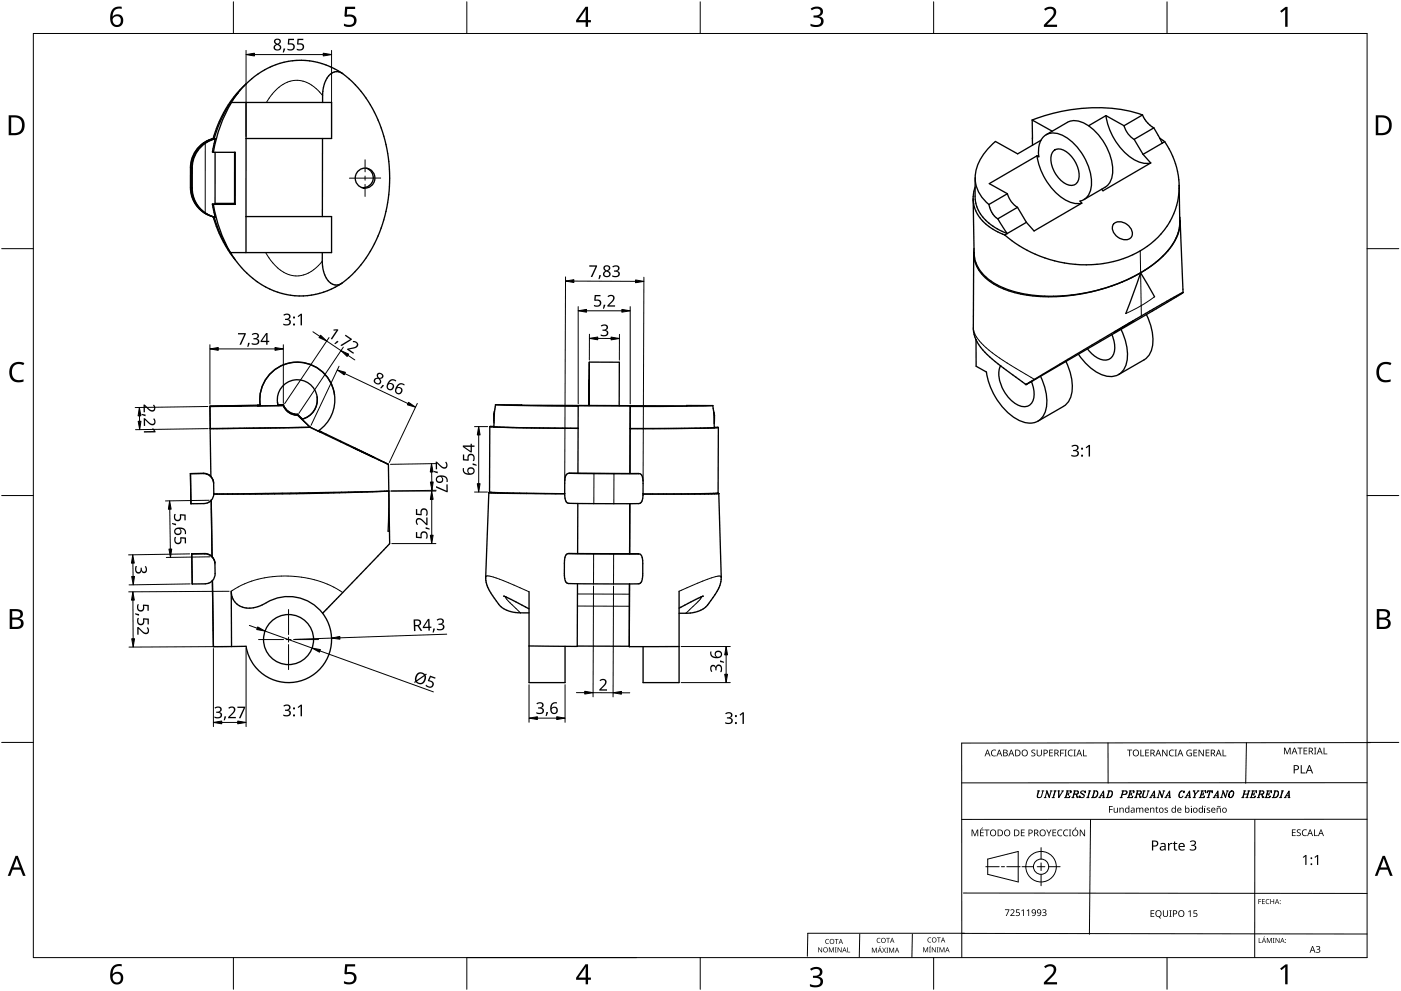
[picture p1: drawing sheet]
<svg xmlns="http://www.w3.org/2000/svg" width="420mm" height="297mm" viewBox="0 0 420 297" stroke-linecap="round" stroke-linejoin="round" font-family="sans-serif">
<g fill="none" stroke="#000" stroke-width=".4">
<path d="M71.5 27.8l-2.2 2.9M71.5 27.8l-2.5 3.3-2 3.3-1.5 3.5-1.3 3.8M73.7 25.2l-3.3 3.5-2.7 3.9-2.1 4.2-1.7 4.7M73.7 25.2l-2.2 2.6M73.8 30.7v10.8M102.6 22a38.1 38.1 0 0 1 14.2 28.4v5.9l-.8 6-1.7 6.1-2.3 5.2a32.6 32.6 0 0 1-9.5 11.3M102.6 22a3.3 3.3 0 0 0-4.8 2 13.1 13.1 0 0 0-1.1 6.7M102.6 22l-2.3-1.4-2.8-1.2-2.9-.8-2.7-.4-2.9-.1-2.5 .3-2.8 .7-2.5 .9a25.5 25.5 0 0 0-7.5 5.2M309.6 36l6 3.3M309.6 36v7.5M331.7 34.7a18.6 18.6 0 0 0 9.7 13.8 5.9 5.9 0 0 0 3.7 .4M331.7 34.7l-5.2 3"/>
<path d="M331.7 34.7l5.4 3M337.1 37.7l.1 .3a7.1 7.1 0 0 0 2.9 3.8M342.6 34.5a8.1 8.1 0 0 0 3.4 3.8M342.6 34.5l-5.5 3.2M342.6 34.5a49.3 49.3 0 0 0-31.1 .8l-1.9 .7M346 38.3l-5.9 3.5M346 38.3l1.8 3.1M62 42.7a9 9 0 0 0-4.3 7.7l-.1 6a9 9 0 0 0 6.5 8.6M63.9 41.5a8.9 8.9 0 0 0-6.8 8.7v6a9 9 0 0 0 5.1 8.2M64 45.7h6.5v15.6M64.1 41.5l-1 .4a9 9 0 0 0-5.8 8.4v6a9 9 0 0 0 6.8 8.7M64.1 41.5h-.2"/>
<path d="M64.1 41.5h.1M64.1 41.5v.2M64.4 42.4l-.7 3.2 .3 .1M64.5 41.6l-2.5 1.1M64.5 41.6l-.3 .1a8.9 8.9 0 0 0-6.7 8.6v6a9 9 0 0 0 6.5 8.7M64.5 41.6h.1M64.5 45.7v15.5h-.8M64.5 41.6l-.1 .8M70.4 45.7l-.1 15.5M73.8 41.5v23.4M73.8 41.5h25.6v-10.8h-30a41.8 41.8 0 0 0-5.4 15M96.7 41.5v23.4"/>
<path d="M109.9 50.4a3 3 0 0 1 2 3.6 3 3 0 0 1-3.4 2.2M291.8 59.6l.3 16.1a11.3 11.3 0 0 0 6.9 9.6M291.8 59.6a11.5 11.5 0 0 0 7.4 9.9l2.1 .9M292.4 56.1l-.6 3.5M292.5 53.3l-.1 5.5a11.5 11.5 0 0 0 7 10l2.7 1.2M302.1 58.1l.1 .3a7.1 7.1 0 0 0 2.9 3.8M302.1 58.1l-5.5 3.2M311 46.7l.5 .3a6.5 6.5 0 0 1 2.2-6.6 6.9 6.9 0 0 1 7.7 2 16.5 16.5 0 0 1 5.7 14.5 4.1 4.1 0 0 1-3.2 3.4l.5 .6M311 46.7l-14.3 8.3 5.4 3.1M311 46.7a18.6 18.6 0 0 0 9.7 13.8 5.9 5.9 0 0 0 3.7 .4M312.2 42l-7 4.1-6.7-3.7a14.9 14.9 0 0 0-6 11.5 10.5 10.5 0 0 0 4.1 7.4M313.7 40.4l6.4-3.7a6.9 6.9 0 0 1 7.6 2 16.5 16.5 0 0 1 5.8 14.5 4.6 4.6 0 0 1-2.1 2.9l-6.3 3.7"/>
<path d="M315.9 45.3a2.87 2.87 0 0 1 3.8 .1 8.9 8.9 0 0 1 3.8 8.3 2.59 2.59 0 0 1-4.4 1.1 8.9 8.9 0 0 1-3.8-8.3zM340.1 41.8l2.7 4.5M342.8 46.3l2.3 2.6M345.1 48.9l-14.3 8.3-.4-.5M347.8 41.4l1.5 1.1M347.8 41.4l.8 1.5M349.3 42.5a22.2 22.2 0 0 1-8.6 33.4 36.5 36.5 0 0 1-39.4-5.5M349.3 42.5l-6.5 3.8M353.6 55.6l.2 10.9a15.6 15.6 0 0 1-6.3 11.4l-2.6 2-2.8 1.9M63.7 61.2l.8 3.7M63.7 61.2l.3 .1M63.9 65l1.3 3.7 1.6 3.4 1.8 3.2 1.9 2.5"/>
<path d="M64 65l.3 .1M64 61.3a42.1 42.1 0 0 0 5.1 14.4M64 61.3h6.5M64 65h.1M64.1 65h.1M64.1 65l.3 .1M64.2 65.1a38.5 38.5 0 0 0 4.9 10.6M64.3 65.1h.1M64.3 65.1h.2M64.4 65.1h.1M64.5 64.9v.1M64.5 64.9v.2"/>
<path d="M64.5 61h5.8M69.1 75.7l.3 .4M69.4 76.1l1.1 1.7M70.3 61.2h.1M70.3 61.2l.2 .1M70.5 77.8l.3 .4a28.5 28.5 0 0 0 5.8 5.9M73.8 64.9v10.8M73.8 64.9h25.6v10.8h-30.3M96.7 75.7a12.5 12.5 0 0 0 1.4 8.1 3 3 0 0 0 4.4 1.1M292 75.7a11.3 11.3 0 0 0 7.2 10.1l4.1 1.6 5 1.1 5.2 .4 5.9-.2 5.8-.8 6-1.5 5.8-2.1 5.1-2.5M292 75.7l-.1 22.5M292.1 74.5l-.1 1.2"/>
<path d="M296.6 61.3a6.4 6.4 0 0 0 2.6 4.3M299.2 65.6l2.9 4.4M302.1 70l-.8 .4M305.1 62.2l-5.9 3.4M305.1 62.2l2.7 4.4M307.8 66.6l-5.7 3.4M324.4 60.9l-14.3 8.3-2.3-2.6M334.3 66.9a3.8 3.8 0 0 1 5.2 3.7 2.69 2.69 0 0 1-4.3 .5 2.69 2.69 0 0 1-.9-4.2zM353.8 65.1l.1 1.1M353.9 66.2l.9 21.5M353.9 66.2a15.4 15.4 0 0 1-6.4 11.7l-2.5 2-2.9 1.9M76.7 84.1l2.9 1.9 3.1 1.4 3.2 .9 3.5 .4 3.4-.2 3.4-.7 3.2-1.2 3.1-1.7"/>
<path d="M291.9 98.4l.2 1.6 .6 1.8M334.1 99.7l6-3.6zM336.2 98.7a13.6 13.6 0 0 1 1.1 11.7 5.1 5.1 0 0 1-7.2 1.8l-2-1.2-2-1.6-2.7-3.2M336.2 98.7l-16.5 9.6M342.1 81.8l-4.5 12.2M342.1 81.8l-3.6 1.8-3.3 1.4-7.4 2.3-8.1 1.3-4.2 .2-3.8-.1a32.1 32.1 0 0 1-12.7-3.4M342.1 81.8l4.2 7.1M343.8 94.3a13.6 13.6 0 0 1 1.1 11.7l-1.1 1.4-.7 .5-7.6 4.4M343.8 94.3l-7.6 4.4M354.8 87.7l-17 9.6-30.1 18M354.8 87.7l-11 6.6M354.8 87.7h.1"/>
<path d="M95.1 118.9a6 6 0 0 1-4.6 6.7M100.3 118.2a11.2 11.2 0 0 0-12.7-9.6 11.2 11.2 0 0 0-9.6 12.8M100.3 118.2h.1M176.7 113.8v7.7zM176.7 108.5v13zM176.7 108.5l9 .1v13M292.7 101.8l1.7 2.7 2.6 2.7 10.7 8.1M292.7 101.8v8l3.1 1.7a20.3 20.3 0 0 0 9.6 14.4 5.3 5.3 0 0 0 7.8-1.7 13.4 13.4 0 0 0-1.1-11.4M300.1 109.6a9.3 9.3 0 0 0 2.4 9.6 5.4 5.4 0 0 0 6.1 2.4 5.2 5.2 0 0 0 1.1-6.2l-.4-1M307.7 115.3h.1M312.1 112.8l-4.4 2.5M319.7 108.3a13.5 13.5 0 0 1 1 11.6l-1.1 1.4-.7 .5-7.6 4.4"/>
<path d="M319.7 108.3l-7.6 4.5M333.5 100.3a6.5 6.5 0 0 1-.2 6.9 3.6 3.6 0 0 1-4.9-.4l-2.3-2.2M63 121.8l.1 6.7M63 128.4v.1M63 128.5l.2 14.4 .8 1.6M63 128.4h.1M77.3 121.5h.1M77.3 121.5l.7-.1-15 .4M77.3 121.6v.1M77.3 121.6h.8a11.3 11.3 0 0 1 15.6-12.1 11.3 11.3 0 0 1 1.8 19.6l.7 .4M78 121.4h.1M78 121.5h-.7"/>
<path d="M83.2 120.6l.2 1a6 6 0 0 1 4.1-7.6 6 6 0 0 1 7.5 4.3 6 6 0 0 1-4.5 7.4M84.9 121.3a4.5 4.5 0 0 0 4.3 2.9M84.9 121.3h-1.5M84.9 121.3h.1M84.9 121.3l-1.5 .1M85 121.5a4.5 4.5 0 0 0 4.2 2.9M85 121.5v.1M85 121.5l-7.7 .2M85 121.6a4.5 4.5 0 0 0 4.3 2.8M85 121.6l-22 .2M89.2 124.2l1.5 1.4M89.2 124.4h.1"/>
<path d="M89.2 124.4l3.8 3.6M89.3 124.4l3.7 3.7M93 128l3.2 1.5M93 128v.1M93 128.1l-29.9 .4M93 128.1l23.4 11M93 128.1l-30 .4M95.6 129.1l.6 .3M95.6 129.1l20.8 10M96.2 129.4h.1M96.2 129.4v.1M96.2 129.5v.1"/>
<path d="M105.9 134.1l6 2.9zM116.4 139.1l.5 23.8-20.2 20.9M146.9 127.9h.1M146.9 127.9l-.1 19.6M146.9 127.9l26.5 .5M148 127.8l.1 .1M148.1 127.9l25.3 .5M148.1 127.8l-1.2 .1M148.3 123.3l-.2 4.6M148.6 121.3l24.8 .5M148.6 121.3l57.3 .4M148.6 121.3l-.5 2.9v2.6"/>
<path d="M173.4 128.4h.1M173.4 121.8l-.1 20.1M176.7 121.5h.1M185.7 121.6h.1M189 128.5h.1M189 121.7l-.1 20.2 .1-13.4M189 121.7l-15.6-.1v.2M205.9 121.5v.2M205.9 121.5l7.9 .1M213.8 121.6l.3 1.9M213.8 121.6l-15.2 .2h-9.6v-.1M214.1 123.5v.1"/>
<path d="M214.1 123.6l.2 .8-.1 2.6M214.1 123.6l.1 4.6M214.2 128.1h1.2M214.2 128.2l-25.2 .3M214.3 128.1h.1M214.3 128.2h-.1M214.4 128.1l-.1 .1M214.5 128.2l-25.5 .3M215.4 128.1h.1M215.4 128.2h-.9M215.4 128.1v19.7M57.1 142l.5-.1a9.4 9.4 0 0 1 4.9 .3l.7 .6"/>
<path d="M57.1 142h2.8a3.3 3.3 0 0 1 4.1 2.5M57.1 142l.2 9M57.3 151h.1M63 142.5h-.1M63 142.5h.1M63.3 149.9l.3 16.9-.8-.6-.9-.3-4.4 .1M63.3 149.9l.3 17 .8 1.7M63.4 149.9l-.9 .7-.8 .3-4.4 .1M64 144.5h.1M64 144.5l.1 3.6M64.1 148.1l-.3 1.2-.4 .6M116.5 147.2l-26.4 .8-26 .1"/>
<path d="M116.5 147.2l-52.4 .9M116.5 147.2l.1 4.4-.2 7.6M146.6 147.7l-.9 25.2M146.6 147.7h.1M146.6 147.7l22.7 .3M146.8 147.5l22.5 .5M146.8 147.5l-.2 .2M169.3 148l.2 1.6 .3 .8a1.97 1.97 0 0 0 2.1 .5l18.3 .1a1.95 1.95 0 0 0 2.1-.5l.4-.8 .1-1.6M170.7 141.9h20.9M173.3 150.9l-.1 15M188.9 151l-.1 15M191.5 141.9h-20.8a1.62 1.62 0 0 0-1.3 1.9l-.1 4.2"/>
<path d="M191.6 141.9a1.63 1.63 0 0 1 1.2 2v4.2M191.6 141.9h-.1M215.4 147.8l.2 .2M215.4 147.8l-22.6 .3M215.6 148l-22.8 .1M215.6 148l.7 25.7-.8 2.8-2.5 3.7a8.1 8.1 0 0 1-8.1 3.6h-1.2M215.6 148h.1M57.5 166h2.8a3.3 3.3 0 0 1 4.1 2.6M57.5 166l.2 9M57.6 175h.1M63.7 174l.3 19.8h5.4M63.7 174l.3 19.8"/>
<path d="M63.7 174l-.8 .7-.8 .2-4.4 .1M64.4 168.6h.1M64.4 168.6l.1 3.8-.8 1.6M145.7 172.9l.2 2.2M145.7 172.9h.1M145.9 175.1l1.1 2.4 2.6 3.6M151.1 178.7h.1M151.1 178.7l7.6 3.8M158.7 177.4v27.2h10.8v-10.9M169.9 166.1l.7-.2 18.8 .1a3.3 3.3 0 0 1 2.9 .4l.4 1.6 .1 4a2.66 2.66 0 0 1-1.2 3l-19.8-.1a1.97 1.97 0 0 1-2-.4l-.5-1.8v-3.8l.1-1.8zM170.6 165.9l20.9 .1M173.2 175l-.1 18.8-14.4-.2"/>
<path d="M203.7 177.2v27.4h-10.8v-10.8M210.8 178.7l-7.1 3.6M210.9 178.7h-.1M64 193.8h.1M96.7 183.8a12.9 12.9 0 0 1-5 19.7 12.9 12.9 0 0 1-17.9-9.8l-4.4 .1M96.7 183.8a13.2 13.2 0 0 0-18-2.5 6.4 6.4 0 0 1-8.6-1.4l-.6-1.3-.2-1.4 .1 16.6M149.5 181.1a9.1 9.1 0 0 0 8.1 2.6h1.1M173.1 193.7l15.6 .1M188.8 181.7v-6.7l-.1 18.8M203.7 193.8h-15"/>
<circle cx="109.5" cy="53.4" r="2.98"/>
<circle cx="86.5" cy="191.7" r="7.5"/>
</g>
<g fill="none" stroke="#000" stroke-width=".3">
<path d="M96.7 28.6a9.4 9.4 0 0 0-9.2-4.4 12.7 12.7 0 0 0-7.6 6.5M57.1 56.2l.2 .1M57.1 50.2l.2 .1M57.5 56.3l.1 .1M57.5 50.3l.2 .1M61.2 42.9v.2M61.6 43l-.1 20.8M70.4 45.7l-.1 15.5M61.2 63.6v.1M79.7 75.7a12.2 12.2 0 0 0 8.5 7 9.8 9.8 0 0 0 8.5-4.4M342 75.2l.3 19.5M291.9 98.2v.2"/>
<path d="M291.9 98.4h.1M291.9 98.4a11.8 11.8 0 0 0 4.7 6.6l4.8 3.4 8.8 5.3M346.2 88.9v.1a41.5 41.5 0 0 1-8.6 5M61 141.9h.1M116.4 159.2h.1M116.8 159.2h-.4M170.7 141.9h20.8M178.1 142v9M184.1 142v9M61.4 165.9v.1M69.3 177.2l.3-.2a31.7 31.7 0 0 1 26.2-2.8l3.5 1.4 3.5 2M145.7 172.9a2.35 2.35 0 0 1 2.5 .1l10.5 4.4"/>
<path d="M151.7 178.9a12.4 12.4 0 0 0 3.6 4l.8 .8M170.6 165.9l20.8 .1M173.2 178l15.6 .1M178 166v9M184 166v9M210.3 178.9l-.6 1.1-4 3.8M216.3 172.9a1.86 1.86 0 0 0-2.2 .1l-3.7 1.3-6.7 2.9M173.2 181.7h15.6"/>
</g>
<g fill="none" stroke="#000" stroke-width=".3">
<path d="M311.1 237.1h.7M311.4 237.1l-.3 1.7a.75 .75 0 0 0 .7 .3 .75 .75 0 0 0 .6-.6l.4-1.4M311.5 237.1a2.08 2.08 0 0 0-.3 1.9l.2 .1M312.5 237.1h.6M313.1 239.1h.6M313.7 237.1h.3l.7 1.7M314 237.1l-.6 2M315 237.1h.5M315.3 237.1l-.6 2-.7-1.7M315.5 239.1h.7M316.1 237.1h.7M316.4 237.1l-.6 2"/>
<path d="M316.5 237.1l-.6 2M317.2 237.1h.6M317.4 237.1l.1 2 1.3-2M317.5 237.1l.1 1.8M318.4 237.1h.6M319.2 239.1h1.5l.2-.5-.3 .5M319.8 237.1h1.4l-.1 .5v-.5M319.9 238h.6M320.1 237.1l-.6 2M320.2 237.1l-.6 2M320.6 237.6l-.2 .8M321.4 239.1h.7"/>
<path d="M322 237.1h1.1l.3 .3-.2 .5-1.1 .1M322.3 237.1l-.6 2M322.4 237.1l-.6 2M322.6 238l.3 .2 .2 .9 .2-.3M322.9 238.2l.2 .7h.2M323.1 237.1l.2 .5-.3 .4M324.1 237.6l1.1 .8M325.3 237.3l.2-.2-.1 .5a.68 .68 0 0 0-.6-.6 .68 .68 0 0 0-.7 .6l1.1 .8a.67 .67 0 0 1-.7 .7 .67 .67 0 0 1-.7-.6l-.1 .6 .2-.2M325.9 239.1h.7M326.5 237.1h.6M326.8 237.1l-.6 2M326.9 237.1l-.6 2"/>
<path d="M327.9 237.1h.9a1.11 1.11 0 0 1 .4 1.2 1.11 1.11 0 0 1-1 .8h-.9M328.2 237.1l-.6 2M328.3 237.1l-.6 2M328.8 237.1a1.16 1.16 0 0 1 .3 1.2 1.16 1.16 0 0 1-.9 .8M329.5 239.1h.6M329.7 239.1l1.3-2v2M330.1 238.5h.9M330.7 239.1h.5M330.9 237.3l.1 1.8M332.3 237.1h.9a1.11 1.11 0 0 1 .4 1.2 1.11 1.11 0 0 1-1 .8h-.9M332.3 222.7v12M332.6 237.1l-.6 2"/>
<path d="M332.7 237.1l-.6 2M333.2 237.1a1.16 1.16 0 0 1 .3 1.2 1.16 1.16 0 0 1-.9 .8M335.9 239.1h.7M336.5 237.1h1.1l.4 .3-.3 .6-1.1 .1M336.8 237.1l-.6 2M336.9 237.1l-.6 2M337.6 237.1l.3 .5-.6 .5M338.1 239.1h1.4l.2-.5-.3 .5M338.7 237.1h1.4l-.1 .5v-.5M338.8 238h.5M339 237.1l-.6 2M339.1 237.1l-.6 2"/>
<path d="M339.4 237.6l-.2 .8M340.3 239.1h.7M340.9 237.1h1l.4 .3-.2 .5-1.1 .1M341.1 237.1l-.5 2M341.2 237.1l-.5 2M341.4 238l.3 .2 .2 .9 .3-.3M341.7 238.2l.2 .7h.3M341.9 237.1l.3 .5-.4 .4M342.8 237.1h.6M343.1 237.1l-.4 1.7a.75 .75 0 0 0 .7 .3 .75 .75 0 0 0 .6-.6l.4-1.4M343.1 237.1a2.08 2.08 0 0 0-.2 1.9l.2 .1M344.1 237.1h.6"/>
<path d="M344.8 239.1h.5M345 239.1l1.2-2 .1 2M345.3 238.5h.9M345.9 239.1h.6M346.1 237.3l.1 1.8M347 239.1h.5M347.5 237.1h.3l.7 1.7M347.8 237.1l-.6 2M348.8 237.1h.5M349.1 237.1l-.6 2-.7-1.7M349.3 239.1h.6M349.5 239.1l1.3-2 .1 2"/>
<path d="M349.9 238.5h.9M350.5 239.1h.5M350.7 237.3l.1 1.8M354.4 237.1a1.29 1.29 0 0 0-.4 2M355 237.3l.2-.2-.2 .5a.67 .67 0 0 0-.6-.6 .67 .67 0 0 0-.7 .6l-.2 .7a.63 .63 0 0 0 .5 .8 .63 .63 0 0 0 .8-.5M355.3 239.1h.6M355.5 239.1l1.3-2 .1 2M355.9 238.5h.9M356.5 239.1h.5M356.7 237.3l.1 1.8M357.8 237.1h.6M357.8 239.1h.7"/>
<path d="M358 237.1l.4 .9-.3 1.1M358.1 237.1l.4 .9-.3 1.1M359 237.1h.6M359.4 237.1l-.9 .9M359.6 239.1h1.5l.1-.5-.2 .5M360.2 237.1h1.4l-.1 .5v-.5M360.3 238h.6M360.5 237.1l-.6 2M360.6 237.1l-.6 2M361 237.6l-.2 .8M362 239.1h.7M362.3 237.1l-.3 .5 .2-.5h1.4l-.1 .5v-.5"/>
<path d="M362.9 237.1l-.6 2M363 237.1l-.6 2M363.8 239.1h.6M364 239.1l1.3-2v2M364.4 238.5h.9M365 239.1h.5M365.1 237.3l.2 1.8M366 239.1h.6M366.6 237.1h.3l.6 1.7M366.9 237.1l-.6 2M367.8 237.1h.6M368.1 237.1l-.6 2-.6-1.7"/>
<path d="M369.3 237.1a1.4 1.4 0 0 0-.4 2 1.18 1.18 0 0 0 1-.8 1.18 1.18 0 0 0-.3-1.2 1.18 1.18 0 0 0-1 .7 1.18 1.18 0 0 0 .3 1.3M369.6 237.1a1.37 1.37 0 0 1-.4 2M372.4 239.1h.7M372.9 237.1h.7M373.1 238h1.1M373.2 237.1l-.5 2M373.3 237.1l-.5 2M373.6 239.1h.7M373.8 222.6l-.2 12.2M374.2 237.1h.7M374.5 237.1l-.6 2M374.6 237.1l-.6 2"/>
<path d="M374.9 239.1h1.4l.2-.5-.3 .5M375.4 237.1h1.5l-.1 .5v-.5M375.5 238h.6M375.7 237.1l-.5 2M375.8 237.1l-.6 2M376.2 237.6l-.2 .8M377.1 239.1h.6M377.6 237.1h1.1l.4 .3-.2 .5-1.2 .1M377.9 237.1l-.6 2M378 237.1l-.6 2M378.2 238l.3 .2 .2 .9 .2-.3M378.5 238.2l.2 .7h.2"/>
<path d="M378.7 237.1l.2 .5-.3 .4M379.3 239.1h1.5l.2-.5-.3 .5M379.9 237.1h1.4l-.1 .5v-.5M380 238h.6M380.2 237.1l-.6 2M380.3 237.1l-.6 2M380.7 237.6l-.2 .8M382.1 237.1h.9a1.11 1.11 0 0 1 .4 1.2 1.11 1.11 0 0 1-1 .8h-.9M382.4 237.1l-.6 2M382.5 237.1l-.6 2M383 237.1a1.16 1.16 0 0 1 .3 1.2 1.16 1.16 0 0 1-.9 .8M383.7 239.1h.7"/>
<path d="M384.3 237.1h.6M384.6 237.1l-.6 2M384.7 237.1l-.6 2M385.1 239.1h.6M385.3 239.1l1.3-2 .1 2M385.7 238.5h.9M386.3 239.1h.6M386.5 237.3l.1 1.8M410 234.6l-121.6 .1M411 222.6l-122.6 .1v64.3M295.6 259.8h4M296.2 257.5l9.2-2.3v9.2l-9.2-2.3z"/>
<path d="M300.3 259.8h.9M301.9 259.8h4M306.5 259.8h3.4M311.1 259.8h2.3M312.2 254.1v3.4M312.2 258.6v2.3M314.5 259.8h3.4M327 245.7l-.3 34.3M376.3 245.7v41.3M410 245.6h-121.6M288.4 279.8l121.6 .2M288.9 267.7l121.1 .1"/>
<path d="M289.2 279.7h-46.9l-.2 6.9M312.2 262.1v3.4M140.1 287h50.8M257.8 280l-.1 6.9M273.6 280l-.1 6.9"/>
<circle cx="312.2" cy="259.8" r="2.29"/>
<circle cx="312.2" cy="259.8" r="4.6"/>
</g>
<path d="M10 10h400v277h-400z" fill="none" stroke="#000" stroke-width=".3"/>
<g fill="none" stroke="#000" stroke-width=".3">
<path d="M70 .5v9.5M140 .5v9.5M210 .5v9.5M280 .5v9.5M350 .5v9.5M.5 74.5h9.5M410 74.5h9.5M.5 148.5h9.5M410 148.5h9.5M.5 222.5h9.5M410 222.5h9.5M70 287v9.5"/>
<path d="M140 287v9.5M210 287v9.5M280 287v9.5M350 287v9.5"/>
</g>
<g fill="#000">
<path d="M103.5 2h3v.7h-2.4l-.1 1.7a1.98 1.98 0 0 1 2.4 .4 1.98 1.98 0 0 1 .2 2.5 2.88 2.88 0 0 1-3.5 .5v-.7a1.93 1.93 0 0 0 3-.6 1.37 1.37 0 0 0-.5-1.4 1.37 1.37 0 0 0-1.4-.1l-.5 .1-.4-.3zM243.1 2.6a2.32 2.32 0 0 1 3.7 .5 1.47 1.47 0 0 1-1.2 1.8 1.59 1.59 0 0 1 1.4 1.8 1.59 1.59 0 0 1-1.8 1.4l-2.1-.3v-.7a2.12 2.12 0 0 0 3.1-.5 1.21 1.21 0 0 0-1.6-1.3h-.6v-.7a1.53 1.53 0 0 0 2.1-1.1 1.49 1.49 0 0 0-2.6-.4zM313.1 2.7a2.03 2.03 0 0 1 2.1-.8 2.03 2.03 0 0 1 1.6 1.7 3.9 3.9 0 0 1-1.6 2.5l-1.2 1.3h3v.7h-3.9v-.6l1.5-1.6a2.56 2.56 0 0 0 1.3-2.9 1.62 1.62 0 0 0-2.4 .2zM383.9 3.3l1.6-1.2h.6v5.9h-.7l.1-5.2-1.2 1zM3.5 109.3a3.3 3.3 0 0 1 3.8-.5l-.3 .7a2.26 2.26 0 0 0-2.6 0 2.26 2.26 0 0 0-.8 2.6 2.12 2.12 0 0 0 3.1 1.7l.4-.1v.7a2.98 2.98 0 0 1-3.4-.4 2.98 2.98 0 0 1-.8-3.3zM413.5 109.3a3.3 3.3 0 0 1 3.8-.5l-.3 .7a2.26 2.26 0 0 0-2.7 0 2.26 2.26 0 0 0-.7 2.6 2.12 2.12 0 0 0 3.1 1.7l.4-.1v.7a2.98 2.98 0 0 1-3.4-.4 2.98 2.98 0 0 1-.8-3.3zM103.5 289h3v.7h-2.4l-.1 1.7a1.98 1.98 0 0 1 2.4 .4 1.98 1.98 0 0 1 .2 2.5 2.88 2.88 0 0 1-3.5 .4v-.6a1.93 1.93 0 0 0 3-.7 1.37 1.37 0 0 0-.5-1.3 1.37 1.37 0 0 0-1.4-.1l-.5 .1-.4-.3zM242.9 290.4a2.32 2.32 0 0 1 3.7 .6 1.47 1.47 0 0 1-1.2 1.8 1.59 1.59 0 0 1 1.5 1.7 1.59 1.59 0 0 1-1.8 1.4l-2.2-.3v-.7a2.12 2.12 0 0 0 3.1-.5 1.21 1.21 0 0 0-1.6-1.3h-.6v-.6a1.53 1.53 0 0 0 2.1-1.2 1.48 1.48 0 0 0-2.6-.4zM313.1 289.7a2.03 2.03 0 0 1 2.1-.8 2.03 2.03 0 0 1 1.6 1.7 3.9 3.9 0 0 1-1.6 2.5l-1.2 1.3h3v.7h-3.9v-.7l1.5-1.5a2.56 2.56 0 0 0 1.3-2.9 1.62 1.62 0 0 0-2.4 .2zM383.9 290.3l1.6-1.2h.6v5.9h-.7l.1-5.2-1.2 1z"/>
<path d="M33.9 2.6a2.88 2.88 0 0 1 2.6-.6v.7a2.02 2.02 0 0 0-2.7 2.3 1.83 1.83 0 0 1 2.6-.3 1.83 1.83 0 0 1 .3 2.6 2.07 2.07 0 0 1-2.6 .6 2.07 2.07 0 0 1-1.1-2.4 4 4 0 0 1 .9-2.9zM33.7 6.2a1.3 1.3 0 0 0 2.6 0 1.3 1.3 0 0 0-2.6 0z"/>
<path d="M175.6 2h.8v4h.8v.7h-.8v1.3h-.8v-1.3h-2.8v-.6zM175.6 2.8l-2.1 3.2h2.1z"/>
<path d="M2.6 34.6h1.8a2.99 2.99 0 0 1 3 3 2.99 2.99 0 0 1-3.1 2.9h-1.7zM3.4 35.2v4.7h.8a2.35 2.35 0 0 0 2.4-2.1 2.35 2.35 0 0 0-2-2.6z"/>
<path d="M412.6 34.6h1.8a2.99 2.99 0 0 1 3 3 2.99 2.99 0 0 1-3.1 2.9h-1.7zM413.3 35.2v4.7h.9a2.35 2.35 0 0 0 2.4-2.1 2.35 2.35 0 0 0-2-2.6z"/>
<path d="M2.9 182.6h1.7a1.68 1.68 0 0 1 2.3 1.7 1.37 1.37 0 0 1-1.2 1.1 1.61 1.61 0 0 1 1.4 2 1.61 1.61 0 0 1-2.1 1.1h-2.1zM3.7 185.7v2.2h1.2a1.13 1.13 0 0 0 1.4-1.1 1.13 1.13 0 0 0-1.5-1.1zM3.7 183.2v1.9h1.1a1.02 1.02 0 0 0 1.3-1 1.02 1.02 0 0 0-1.4-.9z"/>
<path d="M412.9 182.6h1.7a1.68 1.68 0 0 1 2.3 1.7 1.37 1.37 0 0 1-1.2 1.1 1.61 1.61 0 0 1 1.3 2 1.61 1.61 0 0 1-2 1.1h-2.1zM413.7 185.7v2.2h1.2a1.13 1.13 0 0 0 1.4-1.1 1.13 1.13 0 0 0-1.5-1.1zM413.7 183.2v1.9h1.1a1.02 1.02 0 0 0 1.3-1 1.02 1.02 0 0 0-1.5-.9z"/>
<path d="M4.7 256.5h.6l2.4 6h-.8l-.7-1.8h-2.4l-.7 1.8h-.8zM5 257.3l-.9 2.7h1.8z"/>
<path d="M414.7 256.5h.6l2.4 6h-.8l-.7-1.8h-2.4l-.7 1.8h-.8zM415 257.3l-1 2.7h1.9z"/>
<path d="M33.9 289.6a2.88 2.88 0 0 1 2.6-.6v.7a2.02 2.02 0 0 0-2.7 2.3 1.83 1.83 0 0 1 2.6-.3 1.83 1.83 0 0 1 .3 2.6 2.07 2.07 0 0 1-2.6 .6 2.07 2.07 0 0 1-1.1-2.4 4 4 0 0 1 .9-2.9zM33.7 293.2a1.3 1.3 0 0 0 2.6 0 1.3 1.3 0 0 0-2.6 0z"/>
<path d="M175.6 289h.8v4h.8v.7h-.8v1.3h-.8v-1.3h-2.8v-.6zM175.6 289.8l-2.1 3.2h2.1z"/>
</g>
<g fill="#000">
<path d="M85 14.5l.5 .1-.4 1.1h-.3zM86.4 11.6h1.8v.4h-1.4l-.1 1a1.19 1.19 0 0 1 1.7 1.2 1.19 1.19 0 0 1-1.8 .9l-.4-.1v-.4l.2 .1a.89 .89 0 0 0 1.2 0 .89 .89 0 0 0 .2-1.2l-1.5-.2zM89.2 11.6h1.8v.4h-1.4l-.1 1a1.19 1.19 0 0 1 1.7 1.2 1.19 1.19 0 0 1-1.8 .9l-.4-.1v-.4l.2 .1a.89 .89 0 0 0 1.2 0 .89 .89 0 0 0 .1-1.2l-1.4-.2zM85 94.3a1.21 1.21 0 0 1 1.3-.4 1.21 1.21 0 0 1 .8 1.1l-.3 .5-.4 .2a.98 .98 0 0 1 .8 1.2 .98 .98 0 0 1-1.3 .7l-1-.2v-.4l.5 .2a.81 .81 0 0 0 1.1 0 .81 .81 0 0 0 .2-1.1l-1.2-.2v-.4a.76 .76 0 0 0 .9-.1 .76 .76 0 0 0 .1-.9l-.7-.1-.6 .2zM89.3 94.8l.9-.8h.4v3.5h-.5l.1-3-.7 .6zM176.7 79.5h2.4l-1.5 3.5h-.4l1.4-3.1h-1.9zM178.3 88.4h1.8v.4h-1.4l-.1 1a1.19 1.19 0 0 1 1.7 1.2 1.19 1.19 0 0 1-1.8 .9l-.4-.1v-.4l.2 .1a.89 .89 0 0 0 1.2 0 .89 .89 0 0 0 .2-1.2l-1.5-.2zM179.7 82.5h.5l-.4 1.2h-.3zM181.1 91.3l.4 .1-.4 1.1h-.3zM180.2 97.6a1.21 1.21 0 0 1 1.3-.4 1.21 1.21 0 0 1 .8 1.1l-.2 .5-.5 .1a.98 .98 0 0 1 .8 1.3 .98 .98 0 0 1-1.3 .6l-1-.2v-.4l.5 .2a.81 .81 0 0 0 1.1 0 .81 .81 0 0 0 .2-1l-1.2-.2v-.4a.76 .76 0 0 0 .9-.1 .76 .76 0 0 0 .1-1l-.7-.1-.6 .3zM182.2 88.8a1.21 1.21 0 0 1 1.9-.1 1.21 1.21 0 0 1-.5 1.9l-.9 .9h1.8v.4h-2.3v-.4l1.2-1.2a.83 .83 0 0 0 .4-1.3 .83 .83 0 0 0-1.4 .1zM183.6 79.9a1.21 1.21 0 0 1 1.3-.4 1.21 1.21 0 0 1 .9 1l-.3 .5-.4 .2a.98 .98 0 0 1 .8 1.3 .98 .98 0 0 1-1.3 .6l-1-.2v-.4l.5 .2a.81 .81 0 0 0 1 0 .81 .81 0 0 0 .2-1l-1.2-.3v-.3a.76 .76 0 0 0 1-.1 .76 .76 0 0 0 .1-1l-.7-.1-.7 .3z"/>
<path d="M71.4 99.8h2.3l-1.4 3.5h-.5l1.5-3.1h-1.9zM74.4 102.8h.5l-.4 1.2h-.4zM75.5 100.2a1.21 1.21 0 0 1 1.3-.4 1.21 1.21 0 0 1 .9 1l-.3 .5-.5 .2a.98 .98 0 0 1 .9 1.2 .98 .98 0 0 1-1.4 .7l-.9-.2v-.4l.5 .2a.81 .81 0 0 0 1 0 .81 .81 0 0 0 .2-1l-1.2-.3v-.4a.76 .76 0 0 0 1 0 .76 .76 0 0 0 .1-1l-.7-.1-.7 .2zM100 98.8l1.2-.1 .3 .2-1.9 2.9-.4-.3 1.7-2.5-.9 .1zM100.3 103l.8-.9 .4 .3-1 .8zM103.6 100.3l2 1.3-3.1 2.1-.4-.2 2.9-1.8-1.6-1.1zM105.8 102.2a1.21 1.21 0 0 1 1.7 1 1.21 1.21 0 0 1-1.5 1.3l-1.3 .3 1.5 .9-.3 .4-1.9-1.3 .2-.3 1.8-.4a.83 .83 0 0 0 1-.9 .83 .83 0 0 0-1.2-.6zM114.7 115.3l.5 .3-.9 .8-.3-.1zM43 121.3h.4l1.3 1.2a.83 .83 0 0 0 1.3 .3 .83 .83 0 0 0-.1-1.3l.3-.2a1.21 1.21 0 0 1 0 1.9 1.21 1.21 0 0 1-1.8-.5l-1-.9 .1 1.8h-.4zM43.1 125.4h.4l1.3 1.2a.83 .83 0 0 0 1.3 .3 .83 .83 0 0 0-.2-1.3l.3-.2a1.21 1.21 0 0 1 .1 1.9 1.21 1.21 0 0 1-1.9-.5l-.9-.9v1.8h-.4zM43.2 129.2h3l-.6-.7 .3-.2 .7 1v.3l-3.4 .1zM42.4 124l1.2 .3 .1 .4-1.2-.4z"/>
<path d="M138.8 136.2h.4v1.4l1 .1a1.19 1.19 0 0 1 1.2-1.7 1.19 1.19 0 0 1 .9 1.8l-.1 .4h-.4l.1-.2a.89 .89 0 0 0 0-1.2 .89 .89 0 0 0-1.2-.2l-.2 1.5-1.7-.1zM141.7 138.9l1.2 .4v.3l-1.2-.2zM321.3 133.7a1.21 1.21 0 0 1 1.3-.4 1.21 1.21 0 0 1 .9 1l-.3 .5-.5 .2a.98 .98 0 0 1 .9 1.2 .98 .98 0 0 1-1.4 .7l-.9-.2v-.4l.5 .2a.81 .81 0 0 0 1 0 .81 .81 0 0 0 .2-1l-1.2-.3v-.3a.76 .76 0 0 0 1-.1 .76 .76 0 0 0 .1-1l-.7-.1-.7 .3zM325.6 134.1l.9-.7h.4v3.4h-.4v-3l-.7 .6zM51.6 156.7l1.2 .3v.4l-1.2-.3zM52.3 154.1l.4-.1-.1 .2a.89 .89 0 0 0 0 1.3 .89 .89 0 0 0 1.2 .1l.2-1.5 1.7 .1v1.8h-.4v-1.4l-1-.1a1.19 1.19 0 0 1-1.1 1.8 1.19 1.19 0 0 1-1-1.9zM124.7 152.6h.4v1.4l1 .1a1.19 1.19 0 0 1 1.2-1.8 1.19 1.19 0 0 1 .9 1.9l-.1 .3h-.4l.1-.1a.89 .89 0 0 0 0-1.3 .89 .89 0 0 0-1.2-.1l-.2 1.5-1.7-.2zM127.7 158.1l1.1 .3v.4l-1.1-.3zM124.9 155.5a1.5 1.5 0 0 1 2.2 .6l.7 .8v-1.8h.4v2.3h-.3l-1.3-1.2a.83 .83 0 0 0-1.3-.4 .83 .83 0 0 0 .1 1.3l-.3 .3a1.47 1.47 0 0 1-.2-1.9zM130.7 138.4h.3l1.3 1.2a.83 .83 0 0 0 1.3 .4 .83 .83 0 0 0-.1-1.4l.3-.2a1.21 1.21 0 0 1 .1 1.9 1.21 1.21 0 0 1-1.9-.5l-.9-.9v1.8h-.4zM130.8 145.7l3.1 1.4v-1.9h.4v2.3l-3.5-1.3zM130.1 141.1l1.2 .3v.4l-1.2-.3z"/>
<path d="M40.7 169.7h.4l-.2 .4a.81 .81 0 0 0 0 1.1 .81 .81 0 0 0 1 .1l.3-1.1h.3a.76 .76 0 0 0 .1 .9 .76 .76 0 0 0 1 .1l.1-.7-.3-.7 .3-.2a1.21 1.21 0 0 1 .4 1.3 1.21 1.21 0 0 1-1 .9l-.5-.3-.2-.4a.98 .98 0 0 1-1.2 .8 .98 .98 0 0 1-.7-1.3zM52.4 160.9h.4l-.1 .2a.89 .89 0 0 0 0 1.3 .89 .89 0 0 0 1.2 .1l.2-1.5 1.7 .1v1.8h-.4v-1.4l-1-.1a1.19 1.19 0 0 1-1.1 1.7 1.19 1.19 0 0 1-1-1.8zM124.7 159.5h.4v1.4h1a1.19 1.19 0 0 1 1.2-1.7 1.19 1.19 0 0 1 .9 1.9l-.1 .3h-.4l.1-.2a.89 .89 0 0 0 0-1.2 .89 .89 0 0 0-1.2-.1l-.2 1.5-1.7-.2zM41.2 187.9h.3l1.3 1.3a.83 .83 0 0 0 1.3 .4 .83 .83 0 0 0-.1-1.4l.3-.2a1.21 1.21 0 0 1 0 1.9 1.21 1.21 0 0 1-1.8-.5l-.9-.9v1.7h-.4zM40.5 183.8l1.2 .2v.5l-1.2-.4zM41.3 181.1h.4l-.1 .2a.89 .89 0 0 0-.1 1.2 .89 .89 0 0 0 1.2 .2l.3-1.5 1.6 .1v1.8h-.4v-1.4l-1-.1a1.19 1.19 0 0 1-1.1 1.7 1.19 1.19 0 0 1-1-1.8zM41.3 185.2h.4l-.1 .2a.89 .89 0 0 0-.1 1.2 .89 .89 0 0 0 1.3 .2l.2-1.5 1.6 .1v1.8h-.3l-.1-1.4-1-.1a1.19 1.19 0 0 1-1.1 1.7 1.19 1.19 0 0 1-1-1.8zM129.9 188.4h.5l-.4 1.2h-.3zM130.9 185.8a1.21 1.21 0 0 1 1.3-.5 1.21 1.21 0 0 1 .9 1.1l-.2 .4-.5 .2a.98 .98 0 0 1 .9 1.3 .98 .98 0 0 1-1.3 .6l-1-.1v-.4l.5 .1a.81 .81 0 0 0 1 0 .81 .81 0 0 0 .2-1l-1.2-.2v-.4a.76 .76 0 0 0 1-.1 .76 .76 0 0 0 0-1l-.7-.1-.6 .3zM213.2 199.6a.85 .85 0 0 1 .9-.3 .85 .85 0 0 1 .6 .7 .97 .97 0 0 1 1.2-.8 .97 .97 0 0 1 .7 1.3l-.2 1h-.4l.1-.5a.81 .81 0 0 0 0-1 .81 .81 0 0 0-1-.3l-.2 1.2h-.4a.76 .76 0 0 0-.1-.9 .76 .76 0 0 0-.9-.1l-.1 .7 .2 .6-.3 .2a1.65 1.65 0 0 1-.1-1.8zM215.9 198l1.2 .4v.3l-1.2-.3zM64.3 212.1a1.21 1.21 0 0 1 1.3-.4 1.21 1.21 0 0 1 .9 1.1l-.3 .5-.4 .2a.98 .98 0 0 1 .8 1.2 .98 .98 0 0 1-1.3 .6l-1-.2v-.4l.5 .2a.81 .81 0 0 0 1 0 .81 .81 0 0 0 .2-1l-1.2-.2v-.4a.76 .76 0 0 0 1-.1 .76 .76 0 0 0 .1-.9l-.7-.2-.7 .3z"/>
<path d="M67.3 214.7l.5 .1-.4 1.1h-.3zM68.5 212.2a1.21 1.21 0 0 1 1.9-.1 1.21 1.21 0 0 1-.5 1.9l-.9 .9h1.7v.4h-2.3v-.4l1.3-1.3a.83 .83 0 0 0 .3-1.3 .83 .83 0 0 0-1.3 .1zM71.2 211.8h2.3l-1.4 3.5h-.5l1.5-3.1h-1.9zM85 211.5a1.21 1.21 0 0 1 1.3-.4 1.21 1.21 0 0 1 .8 1.1l-.3 .5-.4 .2a.98 .98 0 0 1 .8 1.2 .98 .98 0 0 1-1.3 .6l-1-.2v-.4l.5 .2a.81 .81 0 0 0 1.1 0 .81 .81 0 0 0 .2-1l-1.2-.2v-.4a.76 .76 0 0 0 .9-.1 .76 .76 0 0 0 .1-.9l-.7-.2-.6 .3zM89.3 211.9l.9-.7h.4v3.5h-.5l.1-3-.7 .5zM129 202.5l1.6 .6-.1 .4-1.3-.5-.4 .9a1.19 1.19 0 0 1 1.2 1.7 1.19 1.19 0 0 1-2 .2l-.4-.2 .2-.4 .1 .1a.89 .89 0 0 0 1.2 .5 .89 .89 0 0 0 .5-1.1l-1.3-.7zM160.9 210.8a1.21 1.21 0 0 1 1.3-.4 1.21 1.21 0 0 1 .8 1.1l-.3 .5-.4 .2a.98 .98 0 0 1 .8 1.2 .98 .98 0 0 1-1.3 .6l-1-.1v-.4l.5 .1a.81 .81 0 0 0 1.1 0 .81 .81 0 0 0 .2-1l-1.2-.2v-.4a.76 .76 0 0 0 .9-.1 .76 .76 0 0 0 .1-.9l-.7-.2-.6 .3zM163.9 213.4l.5 .1-.5 1.1h-.3zM179.8 203.9a1.21 1.21 0 0 1 1.9-.1 1.21 1.21 0 0 1-.5 1.9l-.9 .9h1.7v.4h-2.3v-.4l1.3-1.2a.83 .83 0 0 0 .4-1.3 .83 .83 0 0 0-1.4 .1zM217.5 213.8a1.21 1.21 0 0 1 1.3-.4 1.21 1.21 0 0 1 .9 1.1l-.3 .5-.5 .1a.98 .98 0 0 1 .9 1.3 .98 .98 0 0 1-1.4 .6l-.9-.2v-.4l.4 .2a.81 .81 0 0 0 1.1 0 .81 .81 0 0 0 .2-1l-1.2-.2v-.4a.76 .76 0 0 0 1-.1 .76 .76 0 0 0 .1-.9l-.7-.2-.7 .3zM221.8 214.2l.9-.7h.4v3.5h-.4v-3.1l-.7 .6z"/>
<path d="M82.3 11.9a1.01 1.01 0 0 1 1.3-.3 1.01 1.01 0 0 1 .5 1.3l-.5 .4a1.03 1.03 0 0 1 .6 1.4 1.03 1.03 0 0 1-1.5 .4 .94 .94 0 0 1-.7-.9 .94 .94 0 0 1 .8-.9l-.6-.6zM82.5 14.2a.69 .69 0 0 0 1.3 0 .69 .69 0 0 0-1.3 0zM82.6 12.5a.6 .6 0 0 0 1.2 0 .6 .6 0 0 0-1.2 0z"/>
<path d="M181.1 79.9a1.01 1.01 0 0 1 1.3-.4 1.01 1.01 0 0 1 .5 1.3l-.5 .4a1.03 1.03 0 0 1 .6 1.4 1.03 1.03 0 0 1-1.5 .4 .94 .94 0 0 1-.7-.9 .94 .94 0 0 1 .8-.9l-.6-.6zM181.2 82.1a.7 .7 0 0 0 1.4 0 .7 .7 0 0 0-1.4 0zM181.4 80.4a.6 .6 0 0 0 1.2 0 .6 .6 0 0 0-1.2 0z"/>
<path d="M79.8 99.8h.4v2.4h.5v.3h-.5v.8h-.4v-.8h-1.6v-.3zM79.8 100.3l-1.2 1.9h1.2z"/>
<path d="M113.3 111.9a1 1 0 0 1 1.4 .1 1 1 0 0 1-.2 1.5l-.5 .1a1.03 1.03 0 0 1 0 1.5 1.03 1.03 0 0 1-1.6-.3 .94 .94 0 0 1-.2-1.1 .94 .94 0 0 1 1-.5l-.2-.7zM112.5 114.2a.7 .7 0 0 0 1.4 0 .7 .7 0 0 0-1.4 0zM113.4 112.7a.58 .58 0 0 0 1.1 0 .58 .58 0 0 0-1.1 0z"/>
<path d="M116.8 114.1l.5-.4h.7l.8 .3-.1 .4a1.18 1.18 0 0 0-2 .5 1.11 1.11 0 0 1 1.4 .8 1.11 1.11 0 0 1-.9 1.4 1.11 1.11 0 0 1-1.3-1.1l.3-1zM116.3 115.9a.76 .76 0 0 0 1.5 0 .76 .76 0 0 0-1.5 0z"/>
<path d="M119.3 115.3l.5-.4h.7l.9 .3-.2 .4a1.18 1.18 0 0 0-2 .5 1.11 1.11 0 0 1 1.5 .8 1.11 1.11 0 0 1-1 1.4 1.11 1.11 0 0 1-1.2-1.1l.2-1zM118.8 117.1a.76 .76 0 0 0 1.5 0 .76 .76 0 0 0-1.5 0z"/>
<path d="M138.8 133.5h2.3v-.5h.4v.5h.8v.4h-.8v1.7h-.4l-2.3-1.6zM139.3 133.9l1.8 1.3v-1.3z"/>
<path d="M52.5 158.5a1.91 1.91 0 0 1 2.2-.4 1.91 1.91 0 0 1 1.1 1.9l-.4 .1a1.18 1.18 0 0 0-1.4-1.6 1.12 1.12 0 0 1 .1 1.6 1.12 1.12 0 0 1-1.6 0 1.12 1.12 0 0 1 0-1.6zM52.6 159.3a.76 .76 0 0 0 1.5 0 .76 .76 0 0 0-1.5 0z"/>
<path d="M131 142.9a1.91 1.91 0 0 1 2.1-.4 1.91 1.91 0 0 1 1.2 1.9l-.4 .1a1.18 1.18 0 0 0-1.4-1.6 1.12 1.12 0 0 1 0 1.6 1.12 1.12 0 0 1-1.6 0 1.12 1.12 0 0 1 .1-1.6zM131.1 143.7a.76 .76 0 0 0 1.5 0 .76 .76 0 0 0-1.5 0z"/>
<path d="M138.8 140.3h.4a1.18 1.18 0 0 0 1.3 1.6 1.11 1.11 0 0 1 .2-1.7 1.11 1.11 0 0 1 1.6 .3 1.11 1.11 0 0 1-.5 1.6 1.91 1.91 0 0 1-2 .1 1.91 1.91 0 0 1-1-1.7zM140.5 141.2a.76 .76 0 0 0 1.5 0 .76 .76 0 0 0-1.5 0z"/>
<path d="M124 185.7h1a1 1 0 0 1 1.3 .6 1 1 0 0 1-.7 1.3l1 1.5h-.5l-.9-1.4h-.7l.1 1.5h-.4zM124.5 186v1.3h.6a.67 .67 0 0 0 .7-.7 .67 .67 0 0 0-.8-.6z"/>
<path d="M128.3 185.5h.5l.1 2.3h.5v.4h-.5v.8h-.4v-.8l-1.7 .1v-.4zM128.4 186l-1.2 1.9 1.2-.1z"/>
<path d="M213 195.3h.4a1.18 1.18 0 0 0 1.3 1.5 1.11 1.11 0 0 1 .2-1.6 1.11 1.11 0 0 1 1.6 .3 1.11 1.11 0 0 1-.5 1.6 1.91 1.91 0 0 1-2 .1 1.91 1.91 0 0 1-1-1.7zM214.7 196.1a.76 .76 0 0 0 1.5 0 .76 .76 0 0 0-1.5 0z"/>
<path d="M125.1 201.9l.6-.4h.7l1.1 .6 .3-.2 .2 .3-.4 .2a1.8 1.8 0 0 1-.5 2.3 1.8 1.8 0 0 1-2.4-.2l-.3 .2-.2-.3 .3-.2v-1zM125.1 204.2a1.29 1.29 0 0 0 1.5 .4 1.29 1.29 0 0 0 .7-1.5v-.4zM125.5 202.2l-.5 .7-.1 1 2.2-1.5-.9-.5z"/>
<path d="M165.5 210.9l1.1-.4h.4v.4a1.18 1.18 0 0 0-1.5 1.3 1.11 1.11 0 0 1 1.6 .1 1.11 1.11 0 0 1-.3 1.7 1.11 1.11 0 0 1-1.6-.5l-.2-1.5zM165.4 212.9a.76 .76 0 0 0 1.5 0 .76 .76 0 0 0-1.5 0z"/>
<circle cx="88.2" cy="97.3" r=".31"/>
<circle cx="88.2" cy="95.2" r=".32"/>
<circle cx="324.5" cy="136.6" r=".31"/>
<circle cx="324.5" cy="134.5" r=".32"/>
<circle cx="88.2" cy="214.4" r=".31"/>
<circle cx="88.2" cy="212.3" r=".32"/>
<circle cx="220.7" cy="216.7" r=".31"/>
<circle cx="220.7" cy="214.6" r=".32"/>
</g>
<path d="M77.5 191.7h7.5M85.8 191.7h1.5M86.5 182.7v7.5M86.5 191v1.5M86.5 193.2v7.5M88 191.7h7.5" fill="none" stroke="#000" stroke-width=".3"/>
<g fill="none" stroke="#000" stroke-width=".3">
<path d="M73.8 15.1v25.8M76.3 16.4h20.6M99.4 15.1v25.8M93.8 99.4l2.1 1.4M169.6 83l-.2 61.2M172.1 84.3h18.5M173.4 91.9v29.1M175.9 93.2h10.6M189 91.9v29.2M193.1 83.1l-.2 61.2M63 103.3v17.8M65.5 104.6h17"/>
<path d="M85 103.3v17.6M98 102.2l4.3 2.9M98.7 101.2l-13.4 19.9M101.7 109.8l-8.4 17.7M103 104.1l-13.4 19.8M103.4 112l19 9M104.3 106.5l2.1 1.4M176.8 100.2l-.1 7.7M179.3 101.4l4 .1M185.8 100.2l-.1 7.7M41.8 124.6l.1 1.7M62.3 121.8l-21.8 .4"/>
<path d="M62.4 128.5l-21.8 .3M125.2 120.9l-8.5 17.7M130.7 139l-13.6 .2M142.3 127.9h4M143.6 130.4v14.6M50.9 152.6l.2 12M62.7 149.9l-13.1 .2M129.5 141.5v3M129.5 149.7v10.7M130.8 147l-13.6 .2h13.5M142.3 147.5h3.9M39.9 168.8v4"/>
<path d="M39.9 179.9v11.6M56.9 166l-18.3 .3M57 175l-18.3 .3M63 166.9l-13.1 .2M68.7 177.2l-30.1 .2M117.5 162.9h13.2M178 175.6l-.1 33.3M184 175.7l-.1 33.2M64 194.4v23.4M68.8 193.8l-30.1 .2M73.8 194.3v23.5M74.8 187.5l2.3 .8"/>
<path d="M79.5 189.2l14.1 5M95.9 195.1l34.1 12.3M99.4 191.3l-11 .3M134 190.1l-32.1 1.1M204.3 193.8h14.7M217.8 196.3v5.8M66.5 216.5h4.8M158.7 205.2v11.3M161.2 215.3h5.8M169.5 205.2v11.3M172.9 207.6h2.5M177.9 207.6h6"/>
<path d="M186.4 207.7h2.5M204.3 204.6h14.7"/>
</g>
<g fill="#000" stroke="#000" stroke-width=".3">
<path d="M73.8 16.4l2.5-.5v.9zM96.9 15.9l2.5 .5-2.5 .4zM169.6 84.2l2.5-.4v.9zM173.4 93.2l2.5-.5v.9zM186.5 92.7l2.5 .5-2.5 .4zM190.6 83.9l2.5 .4-2.5 .4zM63 104.6l2.5-.4v.8zM82.5 104.2l2.5 .4-2.5 .4zM96.1 100.5l1.9 1.7-2.3-1zM101.1 110.9l2.5 .7-.4 .8zM102.3 105.1l2.3 1-.5 .7zM176.8 101.4l2.5-.4v.9z"/>
<path d="M183.3 101l2.5 .5-2.5 .4zM41.8 122.1l.4 2.5h-.8zM41.4 126.3h.9l-.4 2.5zM122.5 120.6l2.1 1.4-2.4-.7zM143.6 127.9l.4 2.5h-.9zM50.9 150.1l.4 2.5h-.8zM129.4 139l.5 2.5h-.9zM129.5 147.2l.4 2.5h-.8zM129.1 144.5h.8l-.4 2.5zM143.1 145h.9l-.4 2.5zM39.8 166.3l.5 2.5h-.9zM39.8 177.4l.5 2.5h-.9z"/>
<path d="M39.5 172.8h.8l-.3 2.5zM50.7 164.6h.8l-.4 2.5zM129.1 160.4h.8l-.4 2.5zM39.5 191.5h.8l-.4 2.5zM77.3 187.9l2.2 1.3-2.5-.5zM93.6 194.2l2.5 .5-.3 .8zM99.4 191.3l2.5-.5v.8zM217.8 193.8l.4 2.5h-.9zM64 216.5l2.5-.4v.9zM71.3 216.1l2.5 .4-2.5 .5zM158.7 215.3l2.5-.5v.9zM167 214.8l2.5 .5-2.5 .4z"/>
<path d="M175.4 207.2l2.5 .4-2.5 .4zM183.9 207.6l2.5-.4v.9zM217.3 202.1h.9l-.4 2.5z"/>
</g>
<path d="M109.5 55.3v3.6M109.5 52.8v1.2M109.5 47.9v3.6M114.2 53.4h-9.4" fill="none" stroke="#000" stroke-width=".3"/>
<g fill="#000">
<path d="M297.5 224.9l.7-.2 .5 .1-.1 .2a.8 .8 0 0 0-1.1 .7 .8 .8 0 0 0 1.1 .7v.2a1.04 1.04 0 0 1-1.3-.3 1.04 1.04 0 0 1 .2-1.4zM309.4 224.9l.7-.2 .4 .1-.1 .2a.42 .42 0 0 0-.6-.2 .42 .42 0 0 0-.1 .7 .69 .69 0 0 1 .8 .8 .69 .69 0 0 1-1.1 .4l-.1-.3 .2 .1a.45 .45 0 0 0 .8-.3 .45 .45 0 0 0-.6-.5l-.4-.3zM310.9 224.7h.3v1.3a.52 .52 0 0 0 .5 .5 .52 .52 0 0 0 .5-.5v-1.3h.2v1.3a.77 .77 0 0 1-.7 .7 .77 .77 0 0 1-.8-.7zM314.7 224.7h1.1v.2h-.9v.6h.8v.3h-.8v.7h.9v.2h-1.1zM317.9 224.7h1.2v.2h-.9v.7h.8v.2h-.8v.9h-.3zM319.2 224.7h.7l-.2 .2v1.6l.2 .2h-.7l.3-.2v-1.6zM320.5 224.9l.7-.2 .5 .1-.1 .2a.8 .8 0 0 0-1.1 .7 .8 .8 0 0 0 1.2 .7v.2a1.04 1.04 0 0 1-1.3-.3 1.04 1.04 0 0 1 .1-1.4zM321.9 224.7h.8l-.3 .2v1.6l.3 .2h-.8l.3-.2v-1.6zM324.8 224.7h.3v1.8h.8v.2h-1.1zM338 224.7h1.5v.2h-.6v1.8h-.3v-1.8h-.6zM342 224.7h.3v1.8h.8v.2h-1.1zM343.5 224.7h1.1v.2h-.9v.6h.8v.3h-.8v.7h.9v.2h-1.1z"/>
<path d="M348.5 224.7h.3l1.1 1.6v-1.6h.2v2h-.3l-1-1.7v1.7h-.3zM350.8 224.9l.7-.2 .6 .1-.1 .2a.8 .8 0 0 0-1.2 .7 .8 .8 0 0 0 1.2 .7v.2a1.04 1.04 0 0 1-1.3-.3 1.04 1.04 0 0 1 .1-1.4zM352.3 224.7h.7l-.3 .2v1.6l.3 .2h-.7l.2-.2v-1.6zM356 224.9l1-.2 .4 .1-.1 .2a.82 .82 0 0 0-1.3 .6 .82 .82 0 0 0 1.2 .9v-.6h-.5v-.3h.7v1a1.09 1.09 0 0 1-1.4-.2 1.09 1.09 0 0 1 0-1.5zM357.9 224.7h1.1v.2h-.8v.6h.8v.3h-.8v.7h.8v.2h-1.1zM359.5 224.7h.2l1.1 1.6v-1.6h.2v2h-.3l-1-1.7v1.7h-.2zM361.6 224.7h1.1v.2h-.9v.6h.8v.3h-.8v.7h.9v.2h-1.1zM366.6 224.7h.3v1.8h.9v.2h-1.2zM385.1 224.1h.3l.6 1.6 .7-1.6h.4v2h-.3v-1.7l-.7 1.7h-.2l-.6-1.8v1.8h-.2zM389.1 224.1h1.5v.2h-.6v1.8h-.2v-1.8h-.7zM390.1 229.3h.3v2.2h1.1v.3h-1.4zM390.9 224.1h1.1v.2h-.8v.6h.8v.3h-.8v.7h.8v.2h-1.1z"/>
<path d="M394.1 224.1h.7l-.3 .2v1.6l.3 .2h-.7l.2-.2v-1.6zM396.9 224.1h.3v1.8h.9v.2h-1.2zM291.4 248.7h.3l.7 1.6 .6-1.6h.4v1.9h-.3v-1.7l-.6 1.7h-.2l-.7-1.7v1.7h-.2zM294.5 248l.3 .1-.5 .4zM293.9 248.7h1.1v.2h-.8v.6h.8v.2h-.8v.7h.8v.2h-1.1zM295.2 248.7h1.5v.2h-.6v1.7h-.3v-1.7h-.6zM306.2 248.7h1.1v.2h-.9v.6h.8v.2h-.8v.7h.9v.2h-1.1zM313.8 248.7h.2l.6 .9 .5-.9h.3l-.7 1.2v.7h-.3v-.7zM315.6 248.7h1.1v.2h-.8v.6h.8v.2h-.8v.7h.8v.2h-1.1zM317.3 248.9l.7-.3 .6 .1-.1 .3a.8 .8 0 0 0-1.2 .7 .8 .8 0 0 0 1.2 .7v.2a1.04 1.04 0 0 1-1.3-.3 1.04 1.04 0 0 1 .1-1.4zM319.1 248.9l.7-.3 .5 .1-.1 .3a.8 .8 0 0 0-1.1 .7 .8 .8 0 0 0 1.2 .7v.2a1.04 1.04 0 0 1-1.3-.3 1.04 1.04 0 0 1 .1-1.4zM320.5 248.7h.8l-.3 .2v1.5l.3 .2h-.8l.3-.2v-1.5z"/>
<path d="M322.5 248l.3 .1-.5 .4zM323.8 248.7h.3l1.1 1.6v-1.6h.2v1.9h-.3l-1.1-1.6 .1 1.6h-.3zM332.6 241.6h1.1v.2h-.9v.7h.9v.2h-.9v.9h-.2zM334 242.1h.2v1a.4 .4 0 0 0 .5 .3 .4 .4 0 0 0 .3-.5v-.8h.3v1.5l-.3-.2a.58 .58 0 0 1-.6 .2 .58 .58 0 0 1-.4-.5zM335.7 242.1l.3 .2a.57 .57 0 0 1 .6-.2 .57 .57 0 0 1 .4 .5v1h-.3v-1a.4 .4 0 0 0-.4-.3 .4 .4 0 0 0-.3 .5v.8h-.3zM340.7 242.1l.3 .2a.55 .55 0 0 1 .9 0 .53 .53 0 0 1 .6-.2 .53 .53 0 0 1 .4 .5v1h-.3v-1a.37 .37 0 0 0-.4-.3 .37 .37 0 0 0-.3 .5v.8h-.2v-1a.37 .37 0 0 0-.5-.3 .37 .37 0 0 0-.2 .5v.8h-.3zM344.9 242.1l.3 .2a.57 .57 0 0 1 .6-.2 .57 .57 0 0 1 .4 .5v1h-.3v-1a.4 .4 0 0 0-.5-.3 .4 .4 0 0 0-.2 .5v.8h-.3zM346.8 241.8l.1 .3h.4v.2h-.4v1l.5 .1-.1 .2-.6-.2v-1.1l-.2-.1zM349.3 242.2h1l-.3 .1a.31 .31 0 0 0-.4 0 .31 .31 0 0 0-.1 .4 .31 .31 0 0 0 .4 .1 .51 .51 0 0 1 .2 .9 .51 .51 0 0 1-.9-.4l.3 .1a.33 .33 0 0 0 .4 .1 .33 .33 0 0 0 .1-.5 .33 .33 0 0 0-.4-.1l-.3-.3zM350.3 252.7h.3l.1 .4 .3-.4h.6v.3h-.5l-.4 .3v1.6h-.4zM352.2 252.2h.2v.5h.7v.3h-.7v1.3l.2 .3h.5a.51 .51 0 0 1-.5 .4 .51 .51 0 0 1-.5-.3v-1.7h-.4v-.2l.4-.2zM357.1 242.1h.3v1.5h-.3z"/>
<path d="M356.8 252.2a.98 .98 0 0 1 1.3-.4 .98 .98 0 0 1 .5 1.2l-.5 .4a.84 .84 0 0 1 .7 1 .84 .84 0 0 1-1.2 .6l-.8-.2v-.3l.6 .1a.62 .62 0 0 0 1-.4 .62 .62 0 0 0-.8-.7h-.3v-.3a.62 .62 0 0 0 .9-.1 .62 .62 0 0 0-.2-.9l-1 .3zM361.3 242.1h.2v1.5h-.2zM362 242.2h.9l-.3 .1a.31 .31 0 0 0-.4 0 .31 .31 0 0 0 0 .4 .31 .31 0 0 0 .4 .1 .51 .51 0 0 1 .1 .9 .51 .51 0 0 1-.8-.4l.2 .1a.33 .33 0 0 0 .5 .1 .33 .33 0 0 0 .1-.5 .33 .33 0 0 0-.5-.1l-.3-.3zM365.1 241.6l.9-.1a.47 .47 0 0 1-.3 .4 .47 .47 0 0 1-.5-.1l-.2 .1zM364.9 242.1l.2 .2a.57 .57 0 0 1 .6-.2 .57 .57 0 0 1 .4 .5v1h-.2v-1a.4 .4 0 0 0-.5-.3 .4 .4 0 0 0-.3 .5v.8h-.2zM387.4 248.6h1.2v.2h-.9v.6h.8v.3h-.8v.7h.9v.2h-1.2zM389 248.8l.7-.2 .4 .1-.1 .2a.42 .42 0 0 0-.6-.2 .42 .42 0 0 0-.1 .7 .69 .69 0 0 1 .8 .8 .69 .69 0 0 1-1.1 .4l-.1-.3 .2 .1a.45 .45 0 0 0 .8-.3 .45 .45 0 0 0-.6-.5l-.4-.3zM390.7 248.9l.7-.3 .5 .1-.1 .2a.8 .8 0 0 0-1.1 .7 .8 .8 0 0 0 1.2 .7v.2a1.04 1.04 0 0 1-1.4-.3 1.04 1.04 0 0 1 .2-1.3zM390.7 256.9l1.1-.6v3h-.3v-2.6l-.6 .4zM394.1 248.6h.2v1.8h.9v.2h-1.1zM394.2 256.9l1.1-.6v3h-.3v-2.6l-.6 .4zM301.4 272.6h1.3l-.8 2h-.3l.9-1.8h-1.1z"/>
<path d="M303 272.8a.71 .71 0 0 1 1.2 0 .71 .71 0 0 1-.5 1.1l-.4 .4h1v.3h-1.3l.5-.8a.54 .54 0 0 0 .5-.5 .54 .54 0 0 0-.5-.5l-.4 .1zM304.7 272.6h1v.2h-.7l-.1 .6a.66 .66 0 0 1 .9 .2 .66 .66 0 0 1-.3 .9 .66 .66 0 0 1-.9-.3 .52 .52 0 0 0 .8 .2 .52 .52 0 0 0 0-.8l-.7-.1zM306.3 273l.7-.4v2h-.2v-1.8l-.4 .3zM307.9 273l.7-.4v2h-.2v-1.8l-.4 .3zM312.6 272.7a.63 .63 0 0 1 .9-.2 .63 .63 0 0 1 .1 .9l-.2 .1a.59 .59 0 0 1 .4 .8 .59 .59 0 0 1-.9 .3l-.3-.1v-.3l.2 .1a.47 .47 0 0 0 .7 0 .47 .47 0 0 0 0-.6 .47 .47 0 0 0-.6-.1v-.2a.44 .44 0 0 0 .6-.1 .44 .44 0 0 0-.2-.6 .44 .44 0 0 0-.6 .2zM345.1 272.8h1.1v.3h-.9v.6h.8v.2h-.8v.7h.9v.2h-1.1zM348.8 272.8h.2v1.3a.52 .52 0 0 0 .5 .5 .52 .52 0 0 0 .5-.5v-1.3h.3v1.3a.77 .77 0 0 1-.8 .8 .77 .77 0 0 1-.7-.8zM350.7 272.8h.7l-.3 .2v1.6l.3 .2h-.7l.2-.2v-1.6zM356.3 273.3l.8-.5v2h-.3v-1.7l-.3 .3zM358 272.8h1v.3h-.8l-.1 .5a.66 .66 0 0 1 .9 .3 .66 .66 0 0 1-.2 .9 .66 .66 0 0 1-.9-.3 .52 .52 0 0 0 .8 .2 .52 .52 0 0 0-.1-.9h-.7zM377.4 269.5h.8v.1h-.6v.6h.6v.1h-.6v.7h-.2zM378.5 269.5h.8v.1h-.6v.5h.6v.2h-.6v.5h.6v.2h-.8z"/>
<path d="M379.8 269.7l.5-.2h.4l-.1 .2a.6 .6 0 0 0-.8 .6 .6 .6 0 0 0 .8 .5 .71 .71 0 0 1-1-.1 .71 .71 0 0 1 .2-1zM381 269.5h.2v.6h.7v-.6h.2v1.5h-.2v-.7h-.7v.7h-.2zM245.4 284h.2l.8 1.2v-1.2h.1v1.5h-.2l-.8-1.3v1.3h-.1zM247.7 281.6l.5-.2 .4 .1-.1 .2a.6 .6 0 0 0-.8 .5 .6 .6 0 0 0 .9 .5 .71 .71 0 0 1-1-.1 .71 .71 0 0 1 .1-1zM248.6 284h.3l.4 1.2 .5-1.2h.3v1.5h-.2v-1.3l-.7 1.3-.4-1.4v1.4h-.2zM250.4 284h.5l-.2 .1v1.2l.2 .2h-.5l.1-.2v-1.2zM250.3 281.4h1.2v.2h-.5v1.3h-.2v-1.3h-.5zM251.2 284h.2l.8 1.2v-1.2h.2v1.5h-.2l-.8-1.3v1.3h-.2zM254.1 284h.2v1.3h.7v.2h-.9zM261.5 284.1h.3l.4 1.2 .5-1.2h.3v1.5h-.2v-1.3l-.7 1.3-.5-1.3 .1 1.3h-.2zM263.1 281.3l.5-.2 .4 .1v.1a.6 .6 0 0 0-.9 .6 .6 .6 0 0 0 .9 .5 .71 .71 0 0 1-1-.1 .71 .71 0 0 1 .1-1zM263.9 283.6h.2l-.4 .3z"/>
<path d="M264.6 284.1l.5 .6 .6-.6-.5 .7 .5 .8h-.2l-.4-.7-.6 .7 .5-.8zM265.8 284.1h.6l-.2 .1v1.2l.2 .2h-.6l.2-.2v-1.2zM265.8 281.1h1.1v.2h-.5v1.3h-.2v-1.3h-.4zM266.6 284.1h.3l.5 1.2 .5-1.2h.2v1.5h-.1v-1.3l-.7 1.3-.5-1.3v1.3h-.2zM276.8 283.9h.3l.5 1.3 .5-1.3h.2v1.5h-.1v-1.3l-.7 1.3-.5-1.3v1.3h-.2zM279 283.5h.2l-.4 .3zM278.3 281.2l.6-.2 .4 .1-.1 .1a.6 .6 0 0 0-.9 .6 .6 .6 0 0 0 .9 .5 .71 .71 0 0 1-1-.1 .71 .71 0 0 1 .1-1zM278.6 283.9h.6l-.2 .2v1.2l.2 .1h-.6l.2-.1v-1.2zM279.5 283.9h.2l.8 1.3v-1.3h.1v1.5h-.2l-.8-1.2v1.2h-.1zM280.9 283.9h.6l-.2 .2v1.2l.2 .1h-.6l.2-.1v-1.2zM281 281h1.1v.2h-.4v1.3h-.2v-1.3h-.5zM281.8 283.9h.2l.5 1.3 .5-1.3h.2v1.5h-.1v-1.3l-.7 1.3-.5-1.3v1.3h-.1z"/>
<path d="M377.5 281.1h.2v1.4h.6v.1h-.8zM379.1 280.7h.2l-.4 .3zM379.9 281.1h.3l.5 1.3 .4-1.3h.3v1.5h-.2v-1.3l-.6 1.3-.5-1.3v1.3h-.2zM381.7 281.1h.5l-.1 .2v1.2l.1 .1h-.5l.2-.1v-1.2zM382.5 281.1h.3l.7 1.3v-1.3h.2v1.5h-.2l-.8-1.2v1.2h-.2zM394.7 283.8a.63 .63 0 0 1 .9-.3 .63 .63 0 0 1 .1 .9l-.2 .1a.59 .59 0 0 1 .4 .8 .59 .59 0 0 1-.8 .3l-.4-.1v-.2l.2 .1a.47 .47 0 0 0 .7-.1 .47 .47 0 0 0 0-.6 .47 .47 0 0 0-.6-.1v-.2a.44 .44 0 0 0 .6-.1 .44 .44 0 0 0-.2-.6 .44 .44 0 0 0-.6 .2z"/>
<path d="M296 224.7h.3l.7 2h-.2l-.3-.6h-.8l-.2 .6h-.2zM296.1 224.9l-.3 1h.7z"/>
<path d="M299.6 224.7h.2l.8 2h-.3l-.2-.6h-.8l-.2 .6h-.3zM299.7 224.9l-.3 1h.6z"/>
<path d="M300.9 224.7h.5a.51 .51 0 0 1 .7 .3 .51 .51 0 0 1-.3 .6 .54 .54 0 0 1 .4 .7 .54 .54 0 0 1-.6 .4h-.7zM301.1 225.8v.7h.4a.38 .38 0 0 0 .5-.4 .38 .38 0 0 0-.5-.3zM301.1 224.9v.6h.4a.34 .34 0 0 0 .4-.3 .34 .34 0 0 0-.5-.3z"/>
<path d="M303.2 224.7h.2l.8 2h-.3l-.2-.6h-.8l-.2 .6h-.3zM303.3 224.9l-.3 1h.6z"/>
<path d="M304.5 224.7h.6a1 1 0 0 1 1 1 1 1 0 0 1-1.1 1h-.5zM304.7 224.9v1.6h.3a.78 .78 0 0 0 .8-.8 .78 .78 0 0 0-.8-.8z"/>
<path d="M306.6 224.9a.97 .97 0 0 1 1.5 .1 .97 .97 0 0 1-.3 1.5 .97 .97 0 0 1-1.4-.6zM306.9 225a.78 .78 0 0 0-.2 1.2 .78 .78 0 0 0 1.1 .1l.1-.1a.76 .76 0 0 0 0-1 .76 .76 0 0 0-1-.2z"/>
<path d="M313 224.7h.5a.67 .67 0 0 1 .7 .8 .67 .67 0 0 1-1 .4v.8h-.2zM313.2 224.9v.8a.48 .48 0 0 0 .8-.4 .48 .48 0 0 0-.8-.4z"/>
<path d="M316.2 224.7h.6a.57 .57 0 0 1 .7 .4 .57 .57 0 0 1-.4 .7l.5 .9h-.3l-.4-.8h-.4v.8h-.3zM316.5 224.9v.8h.3a.38 .38 0 0 0 .4-.4 .38 .38 0 0 0-.5-.4z"/>
<path d="M323.6 224.7h.2l.8 2h-.3l-.2-.6h-.8l-.3 .6h-.2zM323.7 224.9l-.4 1h.7z"/>
<path d="M340 224.9a.97 .97 0 0 1 1.4 .1 .97 .97 0 0 1-.3 1.5 .97 .97 0 0 1-1.4-.6zM340.2 225a.78 .78 0 0 0-.2 1.2 .78 .78 0 0 0 1.1 .1l.1-.1a.77 .77 0 0 0 0-1 .77 .77 0 0 0-1-.2z"/>
<path d="M345 224.7h.6a.57 .57 0 0 1 .7 .4 .57 .57 0 0 1-.4 .7l.5 .9h-.3l-.4-.8h-.4v.8h-.3zM345.3 224.9v.8h.3a.38 .38 0 0 0 .4-.4 .38 .38 0 0 0-.4-.4z"/>
<path d="M347.3 224.7h.2l.8 2h-.3l-.2-.6h-.8l-.3 .6h-.2zM347.4 224.9l-.3 1h.6z"/>
<path d="M353.9 224.7h.2l.8 2h-.3l-.2-.6h-.8l-.3 .6h-.2zM354 224.9l-.3 1h.6z"/>
<path d="M363.1 224.7h.6a.57 .57 0 0 1 .7 .4 .57 .57 0 0 1-.4 .7l.5 .9h-.2l-.5-.8h-.4v.8h-.3zM363.4 224.9v.8h.3a.38 .38 0 0 0 .4-.4 .38 .38 0 0 0-.4-.4z"/>
<path d="M365.4 224.7h.2l.8 2h-.3l-.2-.6h-.8l-.3 .6h-.2zM365.5 224.9l-.3 1h.6z"/>
<path d="M388.1 224.1h.2l.8 2h-.3l-.2-.6h-.8l-.2 .6h-.3zM388.2 224.4l-.3 .9h.6z"/>
<path d="M388 229.3h.6a.83 .83 0 0 1 1 1 .83 .83 0 0 1-1.3 .6v.9h-.3zM388.3 229.6v1h.2a.57 .57 0 0 0 .7-.7 .57 .57 0 0 0-.9-.3z"/>
<path d="M392.5 224.1h.5a.57 .57 0 0 1 .7 .4 .57 .57 0 0 1-.3 .7l.5 .9h-.3l-.5-.8h-.4v.8h-.2zM392.7 224.3v.8h.3a.38 .38 0 0 0 .5-.4 .38 .38 0 0 0-.5-.4z"/>
<path d="M392.5 229.3h.3l1 2.5h-.3l-.3-.7h-1l-.3 .7h-.3zM392.7 229.6l-.4 1.2h.8z"/>
<path d="M395.7 224.1h.2l.8 2h-.3l-.2-.6h-.8l-.3 .6h-.2zM395.8 224.4l-.3 .9h.6z"/>
<path d="M297.1 248.9a.97 .97 0 0 1 1.5 .1 .97 .97 0 0 1-.3 1.4 .97 .97 0 0 1-1.4-.5zM297.4 249a.78 .78 0 0 0-.2 1.1 .78 .78 0 0 0 1.1 .1l.1-.1a.76 .76 0 0 0 0-1 .76 .76 0 0 0-1-.1z"/>
<path d="M299.2 248.7h.6a1 1 0 0 1 1 1 1 1 0 0 1-1.1 .9h-.5zM299.4 248.9v1.5h.3a.78 .78 0 0 0 .8-.7 .78 .78 0 0 0-.7-.8z"/>
<path d="M301.4 248.9a.97 .97 0 0 1 1.4 .1 .97 .97 0 0 1-.3 1.4 .97 .97 0 0 1-1.4-.5zM301.6 249a.78 .78 0 0 0-.2 1.1 .78 .78 0 0 0 1.1 .1l.1-.1a.76 .76 0 0 0 0-1 .76 .76 0 0 0-1-.1z"/>
<path d="M304.1 248.7h.6a1 1 0 0 1 1 1 1 1 0 0 1-1 .9h-.6zM304.4 248.9v1.5h.3a.78 .78 0 0 0 .8-.7 .78 .78 0 0 0-.8-.8z"/>
<path d="M308.4 248.7h.6a.67 .67 0 0 1 .7 .8 .67 .67 0 0 1-1 .4v.7h-.3zM308.7 248.9v.8a.48 .48 0 0 0 .8-.4 .48 .48 0 0 0-.8-.4z"/>
<path d="M310.1 248.7h.6a.57 .57 0 0 1 .7 .3 .57 .57 0 0 1-.4 .8l.6 .8h-.3l-.5-.8h-.4v.8h-.3zM310.4 248.9v.7h.3a.38 .38 0 0 0 .4-.4 .38 .38 0 0 0-.4-.3z"/>
<path d="M312 248.9a.97 .97 0 0 1 1.5 .1 .97 .97 0 0 1-.4 1.4 .97 .97 0 0 1-1.3-.5zM312.2 249a.78 .78 0 0 0-.2 1.1 .78 .78 0 0 0 1.2 .1v-.1a.76 .76 0 0 0 0-1 .76 .76 0 0 0-1-.1z"/>
<path d="M321.8 248.9a.97 .97 0 0 1 1.5 .1 .97 .97 0 0 1-.4 1.4 .97 .97 0 0 1-1.3-.5zM322 249a.78 .78 0 0 0-.2 1.1 .78 .78 0 0 0 1.2 .1v-.1a.76 .76 0 0 0 0-1 .76 .76 0 0 0-1-.1z"/>
<path d="M337.6 242.2l.5-.1 .4 .2-.1-.8h.3v2.1l-.2-.2a.71 .71 0 0 1-1.1 0 .71 .71 0 0 1 .1-1zM337.5 242.9a.52 .52 0 0 0 1 0 .52 .52 0 0 0-1 0z"/>
<path d="M339.2 242.2l.7-.1 .3 .2 .1 1.3-.3-.2a.51 .51 0 0 1-.6 .2 .51 .51 0 0 1-.3-.6 .51 .51 0 0 1 .7-.3h.2v-.3h-.7zM339.4 243a.38 .38 0 0 0 .4 .5 .38 .38 0 0 0 .2-.6z"/>
<path d="M343.4 242.3l.5-.2 .5 .2 .1 .6-1 .1 .3 .4 .7-.1a.73 .73 0 0 1-1.1 .1 .73 .73 0 0 1 0-1.1zM343.6 242.4l-.1 .3h.8l-.2-.4z"/>
<path d="M345.5 251.9h.8a.94 .94 0 0 1 1.1 1 .94 .94 0 0 1-1.2 .9h-.4v1.1h-.3zM345.8 252.3v1.1a.71 .71 0 0 0 1-.1 .71 .71 0 0 0 0-.9z"/>
<path d="M347.5 242.9a.74 .74 0 0 1 1.4 0 .74 .74 0 0 1-1.4 0zM348 242.4a.52 .52 0 0 0-.2 .8 .52 .52 0 0 0 .9-.1l-.1-.7z"/>
<path d="M348 252.8l.4-.1a.79 .79 0 0 1 1.2 .7v1.5h-.3v-.3a.76 .76 0 0 1-1 .4 .76 .76 0 0 1-.4-1 .76 .76 0 0 1 1-.4h.3l-.1-.5h-1zM348.3 254a.53 .53 0 0 0 .4 .8 .53 .53 0 0 0 .5-.8v-.2z"/>
<path d="M351.6 242.2l.4-.1 .4 .2v-.8h.2v2.1l-.2-.2a.71 .71 0 0 1-1 0 .71 .71 0 0 1 0-1zM351.4 242.9a.55 .55 0 0 0 1.1 0 .55 .55 0 0 0-1.1 0z"/>
<path d="M353.2 242.3l.5-.2 .4 .2 .2 .6-1 .1 .3 .4 .6-.1a.73 .73 0 0 1-1.1 .1 .73 .73 0 0 1 .1-1.1zM353.4 242.4l-.1 .3h.8l-.3-.4z"/>
<path d="M353.7 253a.96 .96 0 0 1 1.2-.2 .96 .96 0 0 1 .4 1.1h-1.5a.85 .85 0 0 0 .5 .8 .85 .85 0 0 0 .9-.2v.3a1.22 1.22 0 0 1-1.6-.2 1.22 1.22 0 0 1 .1-1.6zM354 253.1l-.2 .5h1.1l-.3-.6z"/>
<path d="M355.4 241.5h.3l-.1 .8a.69 .69 0 0 1 1 .1 .69 .69 0 0 1 0 .9 .69 .69 0 0 1-1 .1l-.2 .2zM355.6 242.8a.52 .52 0 0 0 1 0 .52 .52 0 0 0-1 0z"/>
<path d="M357.7 242.9a.74 .74 0 0 1 1.4 0 .74 .74 0 0 1-1.4 0zM358.2 242.4a.52 .52 0 0 0-.2 .8 .52 .52 0 0 0 .9-.1l-.1-.7z"/>
<path d="M359.7 242.2l.4-.1 .5 .2-.1-.8h.3v2.1l-.3-.2a.71 .71 0 0 1-1 0 .71 .71 0 0 1 0-1zM359.6 242.9a.52 .52 0 0 0 1 0 .52 .52 0 0 0-1 0z"/>
<path d="M363.4 242.3l.5-.2 .4 .2 .2 .6-1 .1 .3 .4 .6-.1a.73 .73 0 0 1-1.1 .1 .73 .73 0 0 1 .1-1.1zM363.6 242.4l-.1 .3h.7l-.2-.4z"/>
<path d="M366.4 242.9a.75 .75 0 0 1 1.5 0 .75 .75 0 0 1-1.5 0zM366.9 242.4a.52 .52 0 0 0-.1 .8 .52 .52 0 0 0 .8-.1l-.1-.7z"/>
<path d="M392.8 248.6h.2l.8 2h-.3l-.2-.6h-.8l-.2 .6h-.3zM392.9 248.9l-.3 .9h.6z"/>
<path d="M396 248.6h.3l.7 2h-.2l-.3-.6h-.7l-.3 .6h-.2zM396.2 248.9l-.4 .9h.7z"/>
<path d="M309.5 272.7a.87 .87 0 0 1 1.2 .3 .87 .87 0 0 1-.1 1.1l-.4 .4-.7 .1v-.3l.8-.1 .1-.6a.62 .62 0 0 1-.9 0 .62 .62 0 0 1 0-.9zM309.6 273.2a.45 .45 0 0 0 .9 0 .45 .45 0 0 0-.9 0z"/>
<path d="M311.1 272.7a.87 .87 0 0 1 1.2 .3 .87 .87 0 0 1-.1 1.1l-.4 .4-.7 .1v-.3l.8-.1 .1-.6a.62 .62 0 0 1-.9 0 .62 .62 0 0 1 0-.9zM311.2 273.2a.45 .45 0 0 0 .9 0 .45 .45 0 0 0-.9 0z"/>
<path d="M346.7 273.1a1.02 1.02 0 0 1 1.6 .2 1.02 1.02 0 0 1-.5 1.5l.4 .5h-.3l-.4-.4a1.05 1.05 0 0 1-1-.7 1.05 1.05 0 0 1 .2-1.1zM347 273.2a.78 .78 0 0 0-.2 1.1 .78 .78 0 0 0 1.1 .1l.1-.1a.76 .76 0 0 0 0-1 .76 .76 0 0 0-1-.1z"/>
<path d="M351.8 272.8h.5a.67 .67 0 0 1 .7 .9 .67 .67 0 0 1-1 .4v.7h-.2zM352 273.1v.7a.48 .48 0 0 0 .8-.3 .48 .48 0 0 0-.8-.4z"/>
<path d="M353.6 273.1a.97 .97 0 0 1 1.5 .1 .97 .97 0 0 1-.4 1.4 .97 .97 0 0 1-1.3-.5zM353.8 273.2a.78 .78 0 0 0-.2 1.1 .78 .78 0 0 0 1.2 .1v-.1a.76 .76 0 0 0 0-1 .76 .76 0 0 0-1-.1z"/>
<path d="M382.9 269.5h.2l.6 1.5h-.2l-.2-.5h-.6l-.4 .5zM383 269.7l-.2 .6h.4z"/>
<path d="M246.8 284.7a.75 .75 0 0 1 1.5 0 .75 .75 0 0 1-1.5 0zM247.1 284.7a.55 .55 0 0 0 1.1 0 .55 .55 0 0 0-1.1 0z"/>
<path d="M248.7 282.2a.75 .75 0 0 1 1.5 0 .75 .75 0 0 1-1.5 0zM249 282.2a.55 .55 0 0 0 1.1 0 .55 .55 0 0 0-1.1 0z"/>
<path d="M252.1 281.4h.1l.6 1.5h-.2l-.2-.4h-.5l-.4 .4zM252.2 281.6l-.3 .7h.5z"/>
<path d="M253.2 284h.1l.6 1.5h-.2l-.2-.5h-.6l-.3 .5zM253.2 284.2l-.2 .6h.5z"/>
<path d="M263.8 284.1h.1l.6 1.5h-.2l-.2-.5h-.6l-.3 .5zM263.8 284.3l-.2 .6h.5z"/>
<path d="M264.1 281.9a.75 .75 0 0 1 1.5 0 .75 .75 0 0 1-1.5 0zM264.4 281.9a.55 .55 0 0 0 1.1 0 .55 .55 0 0 0-1.1 0z"/>
<path d="M267.5 281.1h.2l.5 1.5h-.2l-.1-.4h-.6l-.4 .4zM267.6 281.3l-.3 .7h.5z"/>
<path d="M268.9 284.1h.2l.6 1.5h-.2l-.2-.5h-.6l-.4 .5zM269 284.3l-.2 .6h.4z"/>
<path d="M279.4 281.7a.75 .75 0 0 1 1.5 0 .75 .75 0 0 1-1.5 0zM279.7 281.8a.55 .55 0 0 0 1.1 0 .55 .55 0 0 0-1.1 0z"/>
<path d="M282.7 281h.2l.6 1.5h-.2l-.2-.5h-.6l-.4 .5zM282.8 281.2l-.2 .7h.4z"/>
<path d="M284 283.9h.2l.6 1.5h-.2l-.2-.4h-.6l-.4 .4zM284.1 284.1l-.2 .7h.5z"/>
<path d="M379 281.1h.1l.6 1.5h-.2l-.2-.4h-.5l-.4 .4zM379.1 281.3l-.3 .7h.5z"/>
<path d="M384.5 281.1h.2l.6 1.5h-.2l-.2-.4h-.6l-.4 .4zM384.6 281.3l-.2 .7h.4z"/>
<path d="M393.5 283.6h.3l.7 2h-.2l-.3-.7h-.8l-.2 .7h-.3zM393.6 283.8l-.3 .9h.7z"/>
<circle cx="357.3" cy="241.7" r=".15"/>
<circle cx="361.4" cy="241.7" r=".15"/>
<circle cx="393.3" cy="259" r=".27"/>
<circle cx="393.3" cy="257.2" r=".28"/>
<circle cx="383.9" cy="270.9" r=".13"/>
<circle cx="383.9" cy="270" r=".14"/>
<circle cx="385.5" cy="282.5" r=".13"/>
<circle cx="385.5" cy="281.6" r=".14"/>
</g>
</svg>
